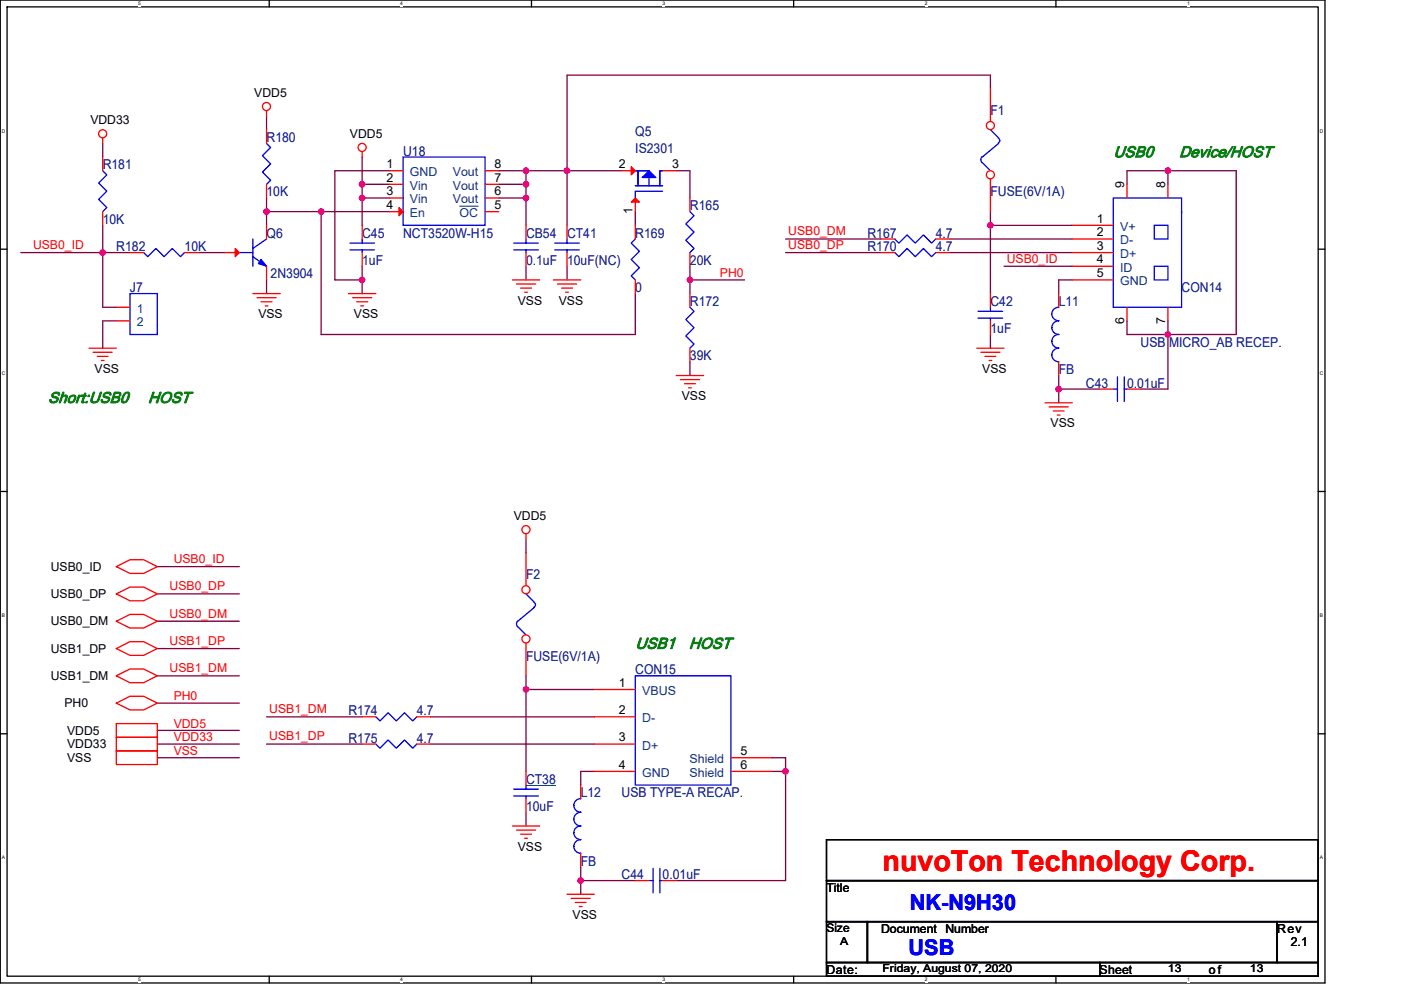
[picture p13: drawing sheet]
<svg xmlns="http://www.w3.org/2000/svg" width="297mm" height="210mm" viewBox="0 0 297 210" stroke-linecap="round" stroke-linejoin="round" font-family="sans-serif">
<defs><g id="words">
<text font-size="6.1" fill="#f00" x="187.1" y="184.8">nuvoTon Technology Corp.</text>
<g font-size="4.6" fill="#00f">
<text x="192.9" y="193.1">NK-N9H30</text>
<text x="192.6" y="202.6">USB</text>
</g>
<g font-size="3.4" fill="#008000">
<text x="236" y="33.3">USB0</text>
<text x="250" y="33.3">Device/HOST</text>
<text x="10.2" y="85.4">Short:USB0</text>
<text x="31.4" y="85.4">HOST</text>
<text x="134.7" y="137.6">USB1</text>
<text x="146.1" y="137.6">HOST</text>
</g>
<g font-size="2.9" fill="#000080">
<text x="134.7" y="28.9">Q5</text>
<text x="210" y="24.3">F1</text>
<text x="21.8" y="35.9">R181</text>
<text x="56.5" y="30.1">R180</text>
<text x="85.5" y="33">U18</text>
<text x="134.7" y="32.4">IS2301</text>
<text x="56.5" y="41.7">10K</text>
<text x="210" y="41.7">FUSE(6V/1A)</text>
<text x="21.8" y="47.5">10K</text>
<text x="146.3" y="44.6">R165</text>
<text x="24.7" y="53.3">R182</text>
<text x="39.1" y="53.3">10K</text>
<text x="56.5" y="50.4">Q6</text>
<text x="76.8" y="50.4">C45</text>
<text x="85.5" y="50.4">NCT3520W-H15</text>
<text x="111.5" y="50.4">CB54</text>
<text x="120.2" y="50.4">CT41</text>
<text x="134.7" y="50.4">R169</text>
<text x="183.9" y="53.3">R170</text>
<text x="183.9" y="50.4">R167</text>
<text x="198.4" y="53.3">4.7</text>
<text x="198.4" y="50.4">4.7</text>
<text x="57.4" y="59.1">2N3904</text>
<text x="76.8" y="56.2">1uF</text>
<text x="111.5" y="56.2">0.1uF</text>
<text x="120.2" y="56.2">10uF(NC)</text>
<text x="146.3" y="56.2">20K</text>
<text x="27.6" y="62">J7</text>
<text x="134.7" y="62">0</text>
<text x="146.3" y="64.9">R172</text>
<text x="210" y="64.9">C42</text>
<text x="224.5" y="64.9">L11</text>
<text x="250.5" y="62">CON14</text>
<text x="210" y="70.6">1uF</text>
<text x="146.3" y="76.4">39K</text>
<text x="241.8" y="73.5">USB MICRO_AB RECEP.</text>
<text x="224.5" y="79.3">FB</text>
<text x="230.2" y="82.2">C43</text>
<text x="238.9" y="82.2">0.01uF</text>
<text x="111.5" y="122.8">F2</text>
<text x="111.5" y="140.1">FUSE(6V/1A)</text>
<text x="134.7" y="143">CON15</text>
<text x="73.9" y="151.7">R174</text>
<text x="88.4" y="151.7">4.7</text>
<text x="73.9" y="157.5">R175</text>
<text x="88.4" y="157.5">4.7</text>
<text x="111.5" y="166.2">CT38</text>
<text x="111.5" y="172">10uF</text>
<text x="123.1" y="169.1">L12</text>
<text x="131.8" y="169.1">USB TYPE-A RECAP.</text>
<text x="123.1" y="183.6">FB</text>
<text x="131.8" y="186.5">C44</text>
<text x="140.5" y="186.5">0.01uF</text>
</g>
<g font-size="2.6">
<text x="53.9" y="20.6">VDD5</text>
<text x="19.2" y="26.4">VDD33</text>
<text x="74.2" y="29.3">VDD5</text>
<text x="82" y="35.6">1</text>
<text x="104.9" y="35.6">8</text>
<text x="131.2" y="35.6">2</text>
<text x="142.5" y="35.6">3</text>
<text x="82" y="38.5">2</text>
<text x="82" y="41.4">3</text>
<text x="104.9" y="41.4">6</text>
<text x="104.9" y="38.5">7</text>
<text x="238.4" y="40" transform="rotate(-90 238.4 40)">9</text>
<text x="247" y="40" transform="rotate(-90 247 40)">8</text>
<text x="82" y="44.3">4</text>
<text x="104.9" y="44.3">5</text>
<text x="134.1" y="45.5" transform="rotate(-90 134.1 45.5)">1</text>
<text x="232.6" y="47.2">1</text>
<text x="232.6" y="50.1">2</text>
<text x="232.6" y="53">3</text>
<text x="232.6" y="55.9">4</text>
<text x="232.6" y="58.8">5</text>
<text x="109.8" y="64.6">VSS</text>
<text x="118.5" y="64.6">VSS</text>
<text x="54.8" y="67.5">VSS</text>
<text x="75.1" y="67.5">VSS</text>
<text x="238.4" y="68.7" transform="rotate(-90 238.4 68.7)">6</text>
<text x="247" y="68.7" transform="rotate(-90 247 68.7)">7</text>
<text x="20" y="79.1">VSS</text>
<text x="208.3" y="79.1">VSS</text>
<text x="144.5" y="84.9">VSS</text>
<text x="222.7" y="90.7">VSS</text>
<text x="108.9" y="110.3">VDD5</text>
<text x="10.8" y="121.1">USB0_ID</text>
<text x="10.8" y="126.9">USB0_DP</text>
<text x="10.8" y="132.7">USB0_DM</text>
<text x="10.8" y="138.4">USB1_DP</text>
<text x="10.8" y="144.2">USB1_DM</text>
<text x="131.2" y="145.6">1</text>
<text x="13.7" y="150">PH0</text>
<text x="14.2" y="155.8">VDD5</text>
<text x="131.2" y="151.4">2</text>
<text x="14.2" y="158.7">VDD33</text>
<text x="14.2" y="161.6">VSS</text>
<text x="131.2" y="157.2">3</text>
<text x="157" y="160.1">5</text>
<text x="131.2" y="163">4</text>
<text x="157" y="163">6</text>
<text x="109.8" y="180.4">VSS</text>
<text x="175.2" y="189.1">Title</text>
<text x="121.4" y="194.9">VSS</text>
<text x="186.8" y="197.8">Document Number</text>
<text x="270.8" y="197.8">Rev</text>
<text x="273.7" y="200.7">2.1</text>
<text x="175.2" y="206.5">Date:</text>
<text x="233.1" y="206.5">Sheet</text>
<text x="256.3" y="206.5">of</text>
</g>
<g font-size="2.6" fill="#004080">
<text x="86.9" y="37.4">GND</text>
<text x="86.9" y="40.3">Vin</text>
<text x="96" y="40.3">Vout</text>
<text x="96" y="37.4">Vout</text>
<text x="86.9" y="43.2">Vin</text>
<text x="86.9" y="46.1">En</text>
<text x="96" y="43.2">Vout</text>
<text x="97.4" y="46.1">OC</text>
<text x="237.5" y="49">V+</text>
<text x="237.5" y="51.9">D-</text>
<text x="237.5" y="54.7">D+</text>
<text x="237.5" y="57.6">ID</text>
<text x="237.5" y="60.5">GND</text>
<text x="29" y="66.3">1</text>
<text x="29" y="69.2">2</text>
<text x="136.1" y="147.4">VBUS</text>
<text x="136.1" y="153.2">D-</text>
<text x="136.1" y="159">D+</text>
<text x="146.2" y="161.9">Shield</text>
<text x="136.1" y="164.8">GND</text>
<text x="146.2" y="164.8">Shield</text>
</g>
<g font-size="2.6" fill="#f00">
<text x="7" y="52.8">USB0_ID</text>
<text x="167.1" y="52.8">USB0_DP</text>
<text x="167.1" y="49.9">USB0_DM</text>
<text x="152.7" y="58.8">PH0</text>
<text x="213.4" y="55.7">USB0_ID</text>
<text x="36.8" y="119.4">USB0_ID</text>
<text x="36" y="125.2">USB0_DP</text>
<text x="36" y="131">USB0_DM</text>
<text x="36" y="136.8">USB1_DP</text>
<text x="36" y="142.6">USB1_DM</text>
<text x="36.8" y="148.6">PH0</text>
<text x="36.8" y="154.3">VDD5</text>
<text x="57.1" y="151.3">USB1_DM</text>
<text x="36.8" y="157.2">VDD33</text>
<text x="36.8" y="160.1">VSS</text>
<text x="57.1" y="157">USB1_DP</text>
</g>
<text font-size="2.5" x="175.2" y="197.7">Size</text>
<g font-size="2.3">
<text x="178.1" y="200.4">A</text>
<text x="187.1" y="206.2">Friday, August 07, 2020</text>
<text x="247.6" y="206.2">13</text>
<text x="265" y="206.2">13</text>
</g>
<g font-size="1">
<text x="29.3" y="1.1">5</text>
<text x="84.9" y="1.1">4</text>
<text x="140.5" y="1.1">3</text>
<text x="196.1" y="1.1">2</text>
<text x="251.7" y="1.1">1</text>
<text x=".4" y="28.1">D</text>
<text x="279.8" y="28.1">D</text>
<text x=".4" y="79.5">C</text>
<text x="279.8" y="79.5">C</text>
<text x=".4" y="130.9">B</text>
<text x="279.8" y="130.9">B</text>
<text x=".4" y="182.3">A</text>
<text x="279.8" y="182.3">A</text>
<text x="29.3" y="208.2">5</text>
<text x="84.9" y="208.2">4</text>
<text x="140.5" y="208.2">3</text>
<text x="196.1" y="208.2">2</text>
<text x="251.7" y="208.2">1</text>
</g>
</g></defs>
<path d="M.1 0h280.8v208.5h-280.8zM1.5 1.5h278v205.6h-278z" fill="none" stroke="#000" stroke-width=".28"/>
<g fill="#fff">
<path d="M29.3 .2h.6v1.1h-.6z"/>
<path d="M29.3 207.2h.6v1.2h-.6z"/>
</g>
<path d="M57.1 0v1.5M57.1 207.1v1.4" fill="none" stroke="#000" stroke-width=".28"/>
<g fill="#fff">
<path d="M84.9 .2h.5v1.1h-.5z"/>
<path d="M84.9 207.2h.5v1.2h-.5z"/>
</g>
<path d="M112.7 0v1.5M112.7 207.1v1.4" fill="none" stroke="#000" stroke-width=".28"/>
<g fill="#fff">
<path d="M140.5 .2h.6v1.1h-.6z"/>
<path d="M140.5 207.2h.6v1.2h-.6z"/>
</g>
<path d="M168.3 0v1.5M168.3 207.1v1.4" fill="none" stroke="#000" stroke-width=".28"/>
<g fill="#fff">
<path d="M196.1 .2h.5v1.1h-.5z"/>
<path d="M196.1 207.2h.5v1.2h-.5z"/>
</g>
<path d="M223.9 0v1.5M223.9 207.1v1.4" fill="none" stroke="#000" stroke-width=".28"/>
<g fill="#fff">
<path d="M251.7 .2h.5v1.1h-.5z"/>
<path d="M251.7 207.2h.5v1.2h-.5z"/>
<path d="M.4 27.2h.8v1.1h-.8z"/>
<path d="M279.8 27.2h.8v1.1h-.8z"/>
<path d="M.4 78.5h.8v1.2h-.8z"/>
<path d="M279.8 78.5h.8v1.2h-.8z"/>
</g>
<path d="M.1 52.9h1.4M279.5 52.9h1.4" fill="none" stroke="#000" stroke-width=".28"/>
<g fill="#fff">
<path d="M.4 129.9h.7v1.2h-.7z"/>
<path d="M279.8 129.9h.7v1.2h-.7z"/>
</g>
<path d="M.1 104.2h1.4M279.5 104.2h1.4" fill="none" stroke="#000" stroke-width=".28"/>
<g fill="#fff">
<path d="M.4 181.3h.7v1.2h-.7z"/>
<path d="M279.8 181.3h.7v1.2h-.7z"/>
</g>
<path d="M.1 155.6h1.4M279.5 155.6h1.4M175.2 178.1h104.3v8.7h-104.3zM175.2 186.8h104.3v8.7h-104.3zM175.2 195.5h8.7v8.7h-8.7zM183.9 195.5h86.9v8.7h-86.9zM270.8 195.5h8.7v8.7h-8.7zM175.2 204.2h57.9v2.9h-57.9zM233.1 204.2h46.4v2.9h-46.4z" fill="none" stroke="#000" stroke-width=".28"/>
<g fill="none" stroke="#800040" stroke-width=".28">
<path d="M210 18.8v-2.9h-89.8v20.3M21.8 30.4v2.9M56.5 24.6v2.9M76.8 33.3v5.8M76.8 39.1v2.9h5.8M76.8 39.1h5.8M82.6 36.2h-11.6v23.2h5.8M105.7 36.2h5.8M105.7 39.1h5.8M111.5 36.2v2.9M111.5 39.1v2.9M111.5 36.2h8.7"/>
<path d="M120.2 36.2h11.6M120.2 36.2v11.6M143.4 36.2h2.9v5.8M247.6 36.2h-8.7v2.9M247.6 36.2v2.9M247.6 36.2h14.5v34.8h-14.5M4.4 53.6h17.4M21.8 47.8v5.8M21.8 53.6h5.8M21.8 53.6v11.6h2.9M42 53.6h5.8M56.5 42v2.9"/>
<path d="M56.5 44.9v2.9M56.5 59.4v2.9M56.5 44.9h11.6M68.1 44.9h14.5M68.1 44.9v26.1h66.6v-8.7M76.8 56.5v2.9M76.8 42v5.8M76.8 59.4v2.9M105.7 42h5.8M111.5 42v5.8M111.5 56.5v2.9M120.2 56.5v2.9"/>
<path d="M134.7 44.9v2.9M146.3 56.5v2.9M146.3 59.4v2.9M146.3 59.4h11.6M166.6 53.6h20.2M166.6 50.7h20.2M201.3 50.7h26M201.3 53.6h26M210 47.8v14.5M210 44.9v2.9M210 47.8h17.3M212.9 56.5h14.4"/>
<path d="M227.3 59.4h-2.8v2.9M24.7 68.1h-2.9v5.8M146.3 76.8v2.9M210 71v2.9M224.5 79.7v2.8M238.9 68.1v2.9h8.7M247.6 68.1v2.9M247.6 71v11.5h-5.8M224.5 82.5h8.6M224.5 82.5v2.9M111.5 114.4v2.9M33.4 120.2h17.3"/>
<path d="M33.4 126h17.3M33.4 131.8h17.3M33.4 137.6h17.3M33.4 149.1h17.3M33.4 143.3h17.3M33.4 157.8h17.3M33.4 154.9h17.3M56.5 157.8h20.3M56.5 152h20.3M91.3 152h34.7M91.3 157.8h34.7M111.5 146.2v17.4"/>
<path d="M111.5 143.3v2.9M111.5 146.2h14.5M33.4 160.7h17.3M111.5 172.3v2.9M126 163.6h-2.9v2.9M163.7 160.7h2.9v2.9M163.7 163.6h2.9M166.6 163.6v23.2h-23.2M123.1 186.8v2.9M123.1 183.9v2.9M123.1 186.8h11.6"/>
</g>
<g fill="#f0f" stroke="#f0f" stroke-width=".28">
<circle cx="247.6" cy="36.2" r=".57"/>
<circle cx="111.5" cy="146.2" r=".57"/>
<circle cx="210" cy="47.8" r=".57"/>
<circle cx="224.4" cy="82.5" r=".57"/>
<circle cx="247.6" cy="70.9" r=".57"/>
<circle cx="123.1" cy="186.8" r=".57"/>
<circle cx="166.5" cy="163.6" r=".57"/>
<circle cx="56.5" cy="44.9" r=".57"/>
<circle cx="146.3" cy="59.4" r=".57"/>
<circle cx="68.1" cy="44.9" r=".57"/>
<circle cx="120.2" cy="36.2" r=".57"/>
<circle cx="76.8" cy="39.1" r=".57"/>
<circle cx="76.8" cy="42" r=".57"/>
<circle cx="76.8" cy="59.4" r=".57"/>
<circle cx="111.5" cy="36.2" r=".57"/>
<circle cx="111.5" cy="42" r=".57"/>
<circle cx="111.5" cy="39.1" r=".57"/>
<circle cx="21.8" cy="53.6" r=".57"/>
</g>
<g fill="none" stroke="#f00" stroke-width=".28">
<path d="M21.8 29.3v1.1M56.5 23.5v1.1M56.5 39.1v2.9M56.5 27.5v2.9M76.8 32.2v1.1M131.8 36.2h2.9M140.5 36.2h2.9M238.9 39.1v2.9M247.6 39.1v2.9M76.8 53.6v2.9M76.8 47.8v2.9M108.6 59.4h5.8"/>
<path d="M117.3 59.4h5.8M120.2 53.6v2.9M120.2 47.8v2.9M134.7 42v2.9M134.7 47.8v2.9M134.7 59.4v2.9M186.8 53.6h2.9M198.4 53.6h2.9M227.3 47.8h8.7M227.3 50.7h8.7M227.3 53.6h8.7M227.3 56.5h8.7"/>
<path d="M227.3 59.4h8.7M18.9 73.9h5.8M19.7 74.7h4.1M20.6 75.6h2.3M21.5 76.5h.6M53.6 62.3h5.8M54.5 63.1h4M55.3 64h2.4M56.2 64.9h.6M73.9 62.3h5.8M74.8 63.1h4M75.6 64h2.4"/>
<path d="M76.5 64.9h.6M109.5 60.2h4.1M110.4 61.1h2.3M111.2 62h.6M118.2 60.2h4.1M119.1 61.1h2.3M119.9 62h.6M143.4 79.7h5.8M146.3 73.9v2.9M146.3 62.3v2.9M207.1 73.9h5.8M208 74.7h4"/>
<path d="M208.8 75.6h2.3M209.7 76.5h.6M238.9 65.2v2.9M247.6 65.2v2.9M144.2 80.5h4.1M145.1 81.4h2.3M146 82.3h.6M221.6 85.4h5.7M222.4 86.3h4.1M223.3 87.2h2.3M224.2 88h.5M111.5 113.2v1.2"/>
<path d="M24.7 126l2.9-1.5h2.9l2.9 1.5-2.9 1.4h-2.9zM24.7 131.8l2.9-1.5h2.9l2.9 1.5-2.9 1.4h-2.9zM24.7 137.6l2.9-1.5h2.9l2.9 1.5-2.9 1.4h-2.9zM24.7 120.2l2.9-1.5h2.9l2.9 1.5-2.9 1.4h-2.9zM24.7 149.1l2.9-1.4h2.9l2.9 1.4-2.9 1.5h-2.9zM24.7 143.3l2.9-1.4h2.9l2.9 1.4-2.9 1.5h-2.9zM24.7 156.4h8.7v2.9h-8.7zM24.7 159.3h8.7v2.9h-8.7zM24.7 153.5h8.7v2.9h-8.7zM76.8 152h2.9M76.8 157.8h2.9M88.4 152h2.9"/>
<path d="M88.4 157.8h2.9M108.6 175.2h5.8M109.5 176.1h4.1M110.4 176.9h2.3M111.2 177.8h.6M111.5 169.4v2.9M111.5 163.6v2.9M120.2 189.7h5.8M121.1 190.5h4M122 191.4h2.3M122.8 192.3h.6M134.7 186.8h2.9"/>
<path d="M140.5 186.8h2.9"/>
<circle cx="21.8" cy="28.4" r=".86"/>
<circle cx="56.5" cy="22.6" r=".86"/>
<circle cx="76.8" cy="31.3" r=".86"/>
<circle cx="111.5" cy="112.3" r=".86"/>
</g>
<g fill="none" stroke="#00f" stroke-width=".28">
<path d="M56.5 30.4l.9 .9-1.8 1.7 1.8 1.8-1.8 1.7 1.8 1.7-.9 .9M134.7 36.2h2.9M134.7 39.4h5.8M135.3 36.5v2.6M135.3 36.2v3.2M137.6 37.7v1.7M139.9 39.1v-2.9h.6h-.6v3.2M74.2 51.6h5.2M74.2 53h5.2M76.8 53v.6M76.8 50.7v.9M117.6 51.6h5.2"/>
<path d="M117.6 53h5.2M120.2 53v.6M120.2 50.7v.9M134.7 50.7l-.9 .9 1.8 1.7-1.8 1.7 1.8 1.8-1.8 1.7 .9 .9M140.5 40.6h-5.8v1.4M189.7 53.6l.9 .8 1.7-1.7 1.8 1.7 1.7-1.7 1.7 1.7 .9-.8M236 42h14.5v23.2h-14.5zM244.7 47.8h2.9v2.9h-2.9zM244.7 56.5h2.9v2.9h-2.9zM250.5 44.9h.1M146.3 65.2l.8 .8-1.7 1.8 1.7 1.7-1.7 1.7 1.7 1.8-.8 .9M109.7 131.7l-.2 .6 .2 .6"/>
<path d="M109.8 132.9l1.7 1.8M111.5 126l1.8 1.7M113.2 127.7a.57 .57 0 0 1 .3 .6 .57 .57 0 0 1-.3 .5M113.3 128.9l-3.5 2.9M79.7 152l.9 .9 1.7-1.7 1.7 1.7 1.8-1.7 1.7 1.7 .9-.9M79.7 157.8l.9 .9 1.7-1.7 1.7 1.7 1.8-1.7 1.7 1.7 .9-.9M108.9 167.4h5.2M108.9 168.8h5.2M111.5 168.8v.6M111.5 166.5v.9M137.6 186.8h.9M138.5 184.2v5.2"/>
<path d="M139.9 184.2v5.2M139.9 186.8h.6"/>
</g>
<path d="M111.5 166.6h6.4" fill="none" stroke="#000080" stroke-width=".21"/>
<path d="M136.1 37.7l1.5-1.5 1.4 1.5z" fill-rule="evenodd" fill="#00f" stroke="#00f" stroke-width=".28"/>
<g fill="#f00" stroke="#f00" stroke-width=".28">
<path d="M133.8 42.9l.9-.9 .9 .9z"/>
<path d="M133.8 35.3l.9 .9-.9 .9z"/>
</g>
<circle cx="111.5" cy="135.5" r=".86" fill="#fff" stroke="#f00" stroke-width=".28"/>
<path d="M111.5 136.4v6.9" fill="none" stroke="#f00" stroke-width=".28"/>
<circle cx="111.5" cy="125.1" r=".86" fill="#fff" stroke="#f00" stroke-width=".28"/>
<g fill="none" stroke="#f00" stroke-width=".28">
<path d="M21.8 33.3v2.9M82.6 36.2h2.9M82.6 39.1h2.9M102.8 39.1h2.9M102.8 36.2h2.9M21.8 44.9v2.9M27.6 53.6h2.9M39.1 53.6h2.9M47.8 53.6h2.9M56.5 56.5v2.9M56.5 47.8v2.9M82.6 42h2.9"/>
<path d="M82.6 44.9h2.9M102.8 44.9h2.9M102.8 42h2.9M111.5 53.6v2.9M111.5 47.8v2.9M146.3 53.6v2.9M146.3 42v2.9M186.8 50.7h2.9M198.4 50.7h2.9M24.7 65.2h2.9M24.7 68.1h2.9M210 68.1v2.9"/>
<path d="M210 62.3v2.9M224.5 76.8v2.9M224.5 62.3v2.9M111.5 117.3v6.9M123.1 166.5v2.9M123.1 181v2.9"/>
</g>
<g fill="none" stroke="#00f" stroke-width=".28">
<path d="M21.8 36.2l.8 .9-1.7 1.7 1.7 1.8-1.7 1.7 1.7 1.7-.8 .9M85.5 33.3h17.3v14.5h-17.3zM208.2 33.3l-.2 .6 .2 .6M208.3 34.5l1.7 1.7M210 27.5l1.7 1.8M211.7 29.3l.3 .5-.3 .5M211.7 30.4l-3.4 2.9M30.5 53.6l.8 .8 1.8-1.7 1.7 1.7 1.7-1.7 1.8 1.7 .8-.8M50.7 53.6h2.9M53.6 54.4l2.9 2.1M53.6 50.7v5.8M56.5 50.7l-2.9 2"/>
<path d="M108.9 51.6h5.2M108.9 53h5.2M111.5 53v.6M111.5 50.7v.9M146.3 44.9l.8 .9-1.7 1.7 1.7 1.7-1.7 1.8 1.7 1.7-.8 .9M189.7 50.7l.9 .9 1.7-1.8 1.8 1.8 1.7-1.8 1.7 1.8 .9-.9M27.6 62.3h5.8v8.7h-5.8zM207.4 66h5.2M207.4 67.5h5.2M210 67.5v.6M210 65.2v.8M224.4 71h.1a1.43 1.43 0 0 0-1.5 1.4 1.44 1.44 0 0 0 1.5 1.4l-.1 .1a1.42 1.42 0 0 0-1.4 1.4 1.44 1.44 0 0 0 1.5 1.4h-.1"/>
<path d="M224.4 68.1h.1a1.43 1.43 0 0 0-1.5 1.4 1.44 1.44 0 0 0 1.5 1.4h-.1M224.4 65.2h.1a1.43 1.43 0 0 0-1.5 1.4 1.43 1.43 0 0 0 1.5 1.4h-.1M123.1 172.3a1.43 1.43 0 0 0-1.4 1.5v-.1a1.44 1.44 0 0 0 1.4 1.5 1.42 1.42 0 0 0-1.4 1.4 1.44 1.44 0 0 0 1.4 1.5 1.42 1.42 0 0 0-1.4 1.4 1.44 1.44 0 0 0 1.4 1.5M123.1 169.4a1.43 1.43 0 0 0-1.4 1.5v-.1a1.44 1.44 0 0 0 1.4 1.5"/>
</g>
<g fill="#f00" stroke="#f00" stroke-width=".28">
<path d="M84.6 44l.9 .9-.9 .9z"/>
<path d="M49.9 52.7l.8 .9-.8 .8z"/>
</g>
<path d="M97.4 43.7h4" fill="none" stroke="#004080" stroke-width=".21"/>
<path d="M55.3 55l1.2 1.5-1.7-.6z" fill-rule="evenodd" fill="#00f" stroke="#00f" stroke-width=".28"/>
<circle cx="210" cy="37.1" r=".86" fill="#fff" stroke="#f00" stroke-width=".28"/>
<path d="M210 38v6.9" fill="none" stroke="#f00" stroke-width=".28"/>
<circle cx="210" cy="26.6" r=".86" fill="#fff" stroke="#f00" stroke-width=".28"/>
<path d="M210 18.8v7M233.1 82.5h2.9M238.9 82.5h2.9M126 146.2h8.7M126 152h8.7M126 157.8h8.7M126 163.6h8.7M155 160.7h8.7M155 163.6h8.7" fill="none" stroke="#f00" stroke-width=".28"/>
<path d="M236.9 79.9v5.3M238.4 79.9v5.3M236 82.5h.9M238.4 82.5h.5M134.7 143.3h20.3v23.2h-20.3z" fill="none" stroke="#00f" stroke-width=".28"/>
<g fill="#f0f" stroke="#f0f" stroke-width=".28">
<circle cx="247.6" cy="36.2" r=".57"/>
<circle cx="111.5" cy="146.2" r=".57"/>
<circle cx="210" cy="47.8" r=".57"/>
<circle cx="224.4" cy="82.5" r=".57"/>
<circle cx="247.6" cy="70.9" r=".57"/>
<circle cx="123.1" cy="186.8" r=".57"/>
<circle cx="166.5" cy="163.6" r=".57"/>
<circle cx="56.5" cy="44.9" r=".57"/>
<circle cx="146.3" cy="59.4" r=".57"/>
<circle cx="68.1" cy="44.9" r=".57"/>
<circle cx="120.2" cy="36.2" r=".57"/>
<circle cx="76.8" cy="39.1" r=".57"/>
<circle cx="76.8" cy="42" r=".57"/>
<circle cx="76.8" cy="59.4" r=".57"/>
<circle cx="111.5" cy="36.2" r=".57"/>
<circle cx="111.5" cy="42" r=".57"/>
<circle cx="111.5" cy="39.1" r=".57"/>
<circle cx="21.8" cy="53.6" r=".57"/>
</g>
<use href="#words"/>
</svg>
